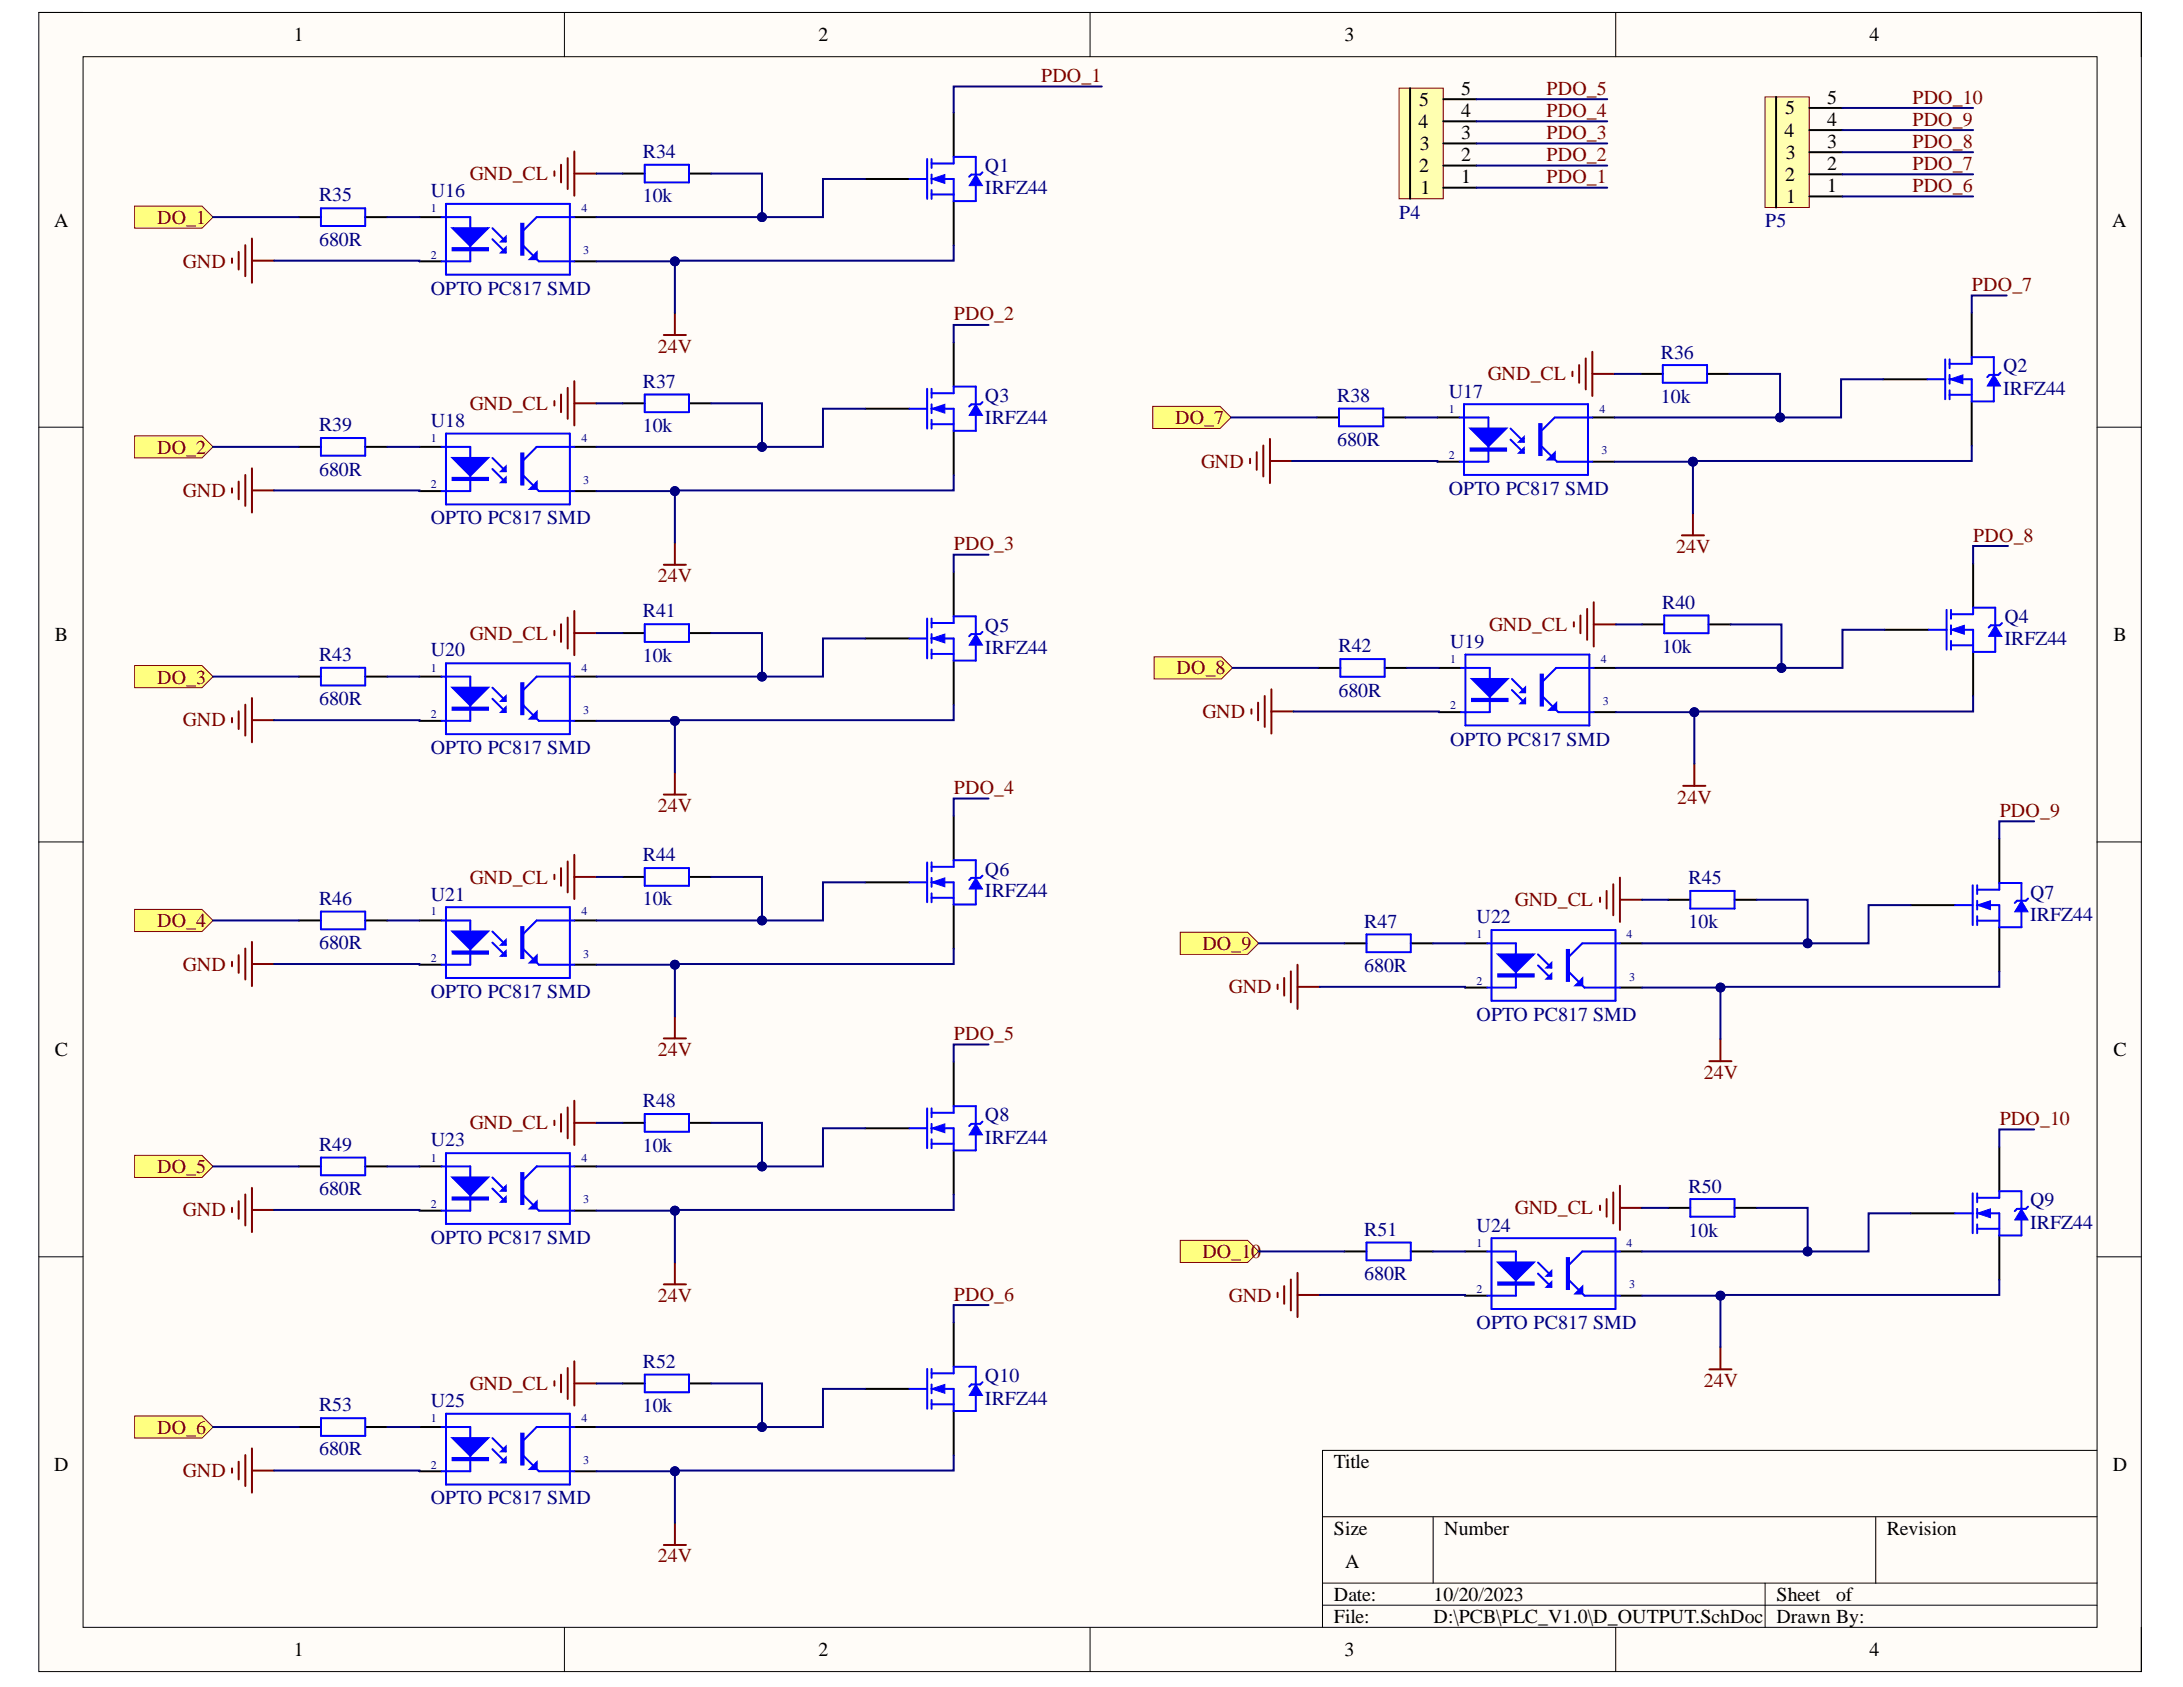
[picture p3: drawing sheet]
<svg xmlns="http://www.w3.org/2000/svg" width="279mm" height="216mm" viewBox="0 0 279 216" stroke-linecap="round" stroke-linejoin="round" font-family="sans-serif">
<defs><g id="words">
<g font-size="2.5">
<text x="37.6" y="5.2">1</text>
<text x="104.8" y="5.2">2</text>
<text x="172.1" y="5.2">3</text>
<text x="239.3" y="5.2">4</text>
<text x="181.5" y="16.4">4</text>
<text x="181.6" y="13.5">5</text>
<text x="187" y="17.8">3</text>
<text x="187" y="15">4</text>
<text x="187" y="12.1">5</text>
<text x="228.4" y="17.5">4</text>
<text x="228.5" y="14.6">5</text>
<text x="233.9" y="16.1">4</text>
<text x="233.9" y="13.3">5</text>
<text x="181.6" y="22.1">2</text>
<text x="181.7" y="19.2">3</text>
<text x="187" y="23.4">1</text>
<text x="187" y="20.6">2</text>
<text x="228.5" y="23.2">2</text>
<text x="228.5" y="20.3">3</text>
<text x="233.9" y="21.7">2</text>
<text x="233.9" y="18.9">3</text>
<text x="6.9" y="29">A</text>
<text x="181.8" y="24.9">1</text>
<text x="228.6" y="26">1</text>
<text x="233.9" y="24.6">1</text>
<text x="270.3" y="29">A</text>
<text x="7" y="82.1">B</text>
<text x="270.5" y="82.1">B</text>
<text x="7" y="135.1">C</text>
<text x="270.5" y="135.1">C</text>
<text x="6.9" y="188.2">D</text>
<text x="170.7" y="187.9">Title</text>
<text x="270.4" y="188.2">D</text>
<text x="170.7" y="196.4">Size</text>
<text x="184.8" y="196.4">Number</text>
<text x="241.5" y="196.4">Revision</text>
<text x="172.1" y="200.6">A</text>
<text x="170.7" y="204.9">Date:</text>
<text x="170.7" y="207.7">File:</text>
<text x="183.5" y="204.9">10/20/2023</text>
<text x="183.5" y="207.7">D:\PCB\PLC_V1.0\D_OUTPUT.SchDoc</text>
<text x="227.4" y="204.9">Sheet</text>
<text x="227.4" y="207.7">Drawn By:</text>
<text x="235" y="204.9">of</text>
<text x="37.6" y="212">1</text>
<text x="104.8" y="212">2</text>
<text x="172.1" y="212">3</text>
<text x="239.3" y="212">4</text>
</g>
<g font-size="2.5" fill="#800000">
<text x="133.3" y="10.5">PDO_1</text>
<text x="197.9" y="17.8">PDO_3</text>
<text x="197.9" y="15">PDO_4</text>
<text x="197.9" y="12.1">PDO_5</text>
<text x="244.8" y="16.1">PDO_9</text>
<text x="244.8" y="13.3">PDO_10</text>
<text x="60.1" y="23.1">GND_CL</text>
<text x="197.9" y="23.4">PDO_1</text>
<text x="197.9" y="20.6">PDO_2</text>
<text x="244.8" y="21.7">PDO_7</text>
<text x="244.8" y="18.9">PDO_8</text>
<text x="20.1" y="28.7">DO_1</text>
<text x="244.8" y="24.6">PDO_6</text>
<text x="23.4" y="34.2">GND</text>
<text x="122.1" y="41">PDO_2</text>
<text x="252.4" y="37.3">PDO_7</text>
<text x="84.2" y="45.1">24V</text>
<text x="60.1" y="52.5">GND_CL</text>
<text x="190.4" y="48.7">GND_CL</text>
<text x="20.1" y="58.1">DO_2</text>
<text x="150.4" y="54.3">DO_7</text>
<text x="153.7" y="59.8">GND</text>
<text x="23.4" y="63.6">GND</text>
<text x="122.1" y="70.4">PDO_3</text>
<text x="214.5" y="70.7">24V</text>
<text x="252.6" y="69.3">PDO_8</text>
<text x="84.2" y="74.5">24V</text>
<text x="60.1" y="81.9">GND_CL</text>
<text x="190.6" y="80.7">GND_CL</text>
<text x="20.1" y="87.5">DO_3</text>
<text x="150.6" y="86.3">DO_8</text>
<text x="23.4" y="93">GND</text>
<text x="153.9" y="91.9">GND</text>
<text x="122.1" y="101.6">PDO_4</text>
<text x="84.2" y="104">24V</text>
<text x="214.7" y="102.9">24V</text>
<text x="255.9" y="104.5">PDO_9</text>
<text x="60.1" y="113.1">GND_CL</text>
<text x="20.1" y="118.7">DO_4</text>
<text x="193.9" y="116">GND_CL</text>
<text x="23.4" y="124.2">GND</text>
<text x="153.9" y="121.5">DO_9</text>
<text x="157.3" y="127.1">GND</text>
<text x="84.2" y="135.1">24V</text>
<text x="122.1" y="133.1">PDO_5</text>
<text x="218.1" y="138.1">24V</text>
<text x="60.1" y="144.5">GND_CL</text>
<text x="255.9" y="144">PDO_10</text>
<text x="20.1" y="150.1">DO_5</text>
<text x="23.4" y="155.7">GND</text>
<text x="193.9" y="155.4">GND_CL</text>
<text x="153.9" y="161">DO_10</text>
<text x="84.2" y="166.7">24V</text>
<text x="122.1" y="166.5">PDO_6</text>
<text x="157.3" y="166.6">GND</text>
<text x="60.1" y="177.9">GND_CL</text>
<text x="218.1" y="177.5">24V</text>
<text x="20.1" y="183.5">DO_6</text>
<text x="23.4" y="189.1">GND</text>
<text x="84.2" y="200">24V</text>
</g>
<g font-size="2.5" fill="#000080">
<text x="82.3" y="20.2">R34</text>
<text x="126.1" y="22.1">Q1</text>
<text x="40.8" y="25.8">R35</text>
<text x="55.1" y="25.2">U16</text>
<text x="82.3" y="25.9">10k</text>
<text x="126.1" y="24.9">IRFZ44</text>
<text x="179.1" y="28">P4</text>
<text x="225.9" y="29.1">P5</text>
<text x="40.8" y="31.4">680R</text>
<text x="55.1" y="37.7">OPTO PC817 SMD</text>
<text x="212.6" y="45.9">R36</text>
<text x="256.4" y="47.7">Q2</text>
<text x="82.3" y="49.6">R37</text>
<text x="126.1" y="51.5">Q3</text>
<text x="171.1" y="51.5">R38</text>
<text x="185.4" y="50.9">U17</text>
<text x="212.6" y="51.6">10k</text>
<text x="256.4" y="50.5">IRFZ44</text>
<text x="40.8" y="55.2">R39</text>
<text x="55.1" y="54.6">U18</text>
<text x="82.3" y="55.3">10k</text>
<text x="126.1" y="54.3">IRFZ44</text>
<text x="171.1" y="57.1">680R</text>
<text x="40.8" y="60.9">680R</text>
<text x="185.4" y="63.3">OPTO PC817 SMD</text>
<text x="55.1" y="67.1">OPTO PC817 SMD</text>
<text x="212.7" y="77.9">R40</text>
<text x="82.3" y="79">R41</text>
<text x="126.1" y="80.9">Q5</text>
<text x="126.1" y="83.7">IRFZ44</text>
<text x="171.3" y="83.5">R42</text>
<text x="185.6" y="82.9">U19</text>
<text x="212.7" y="83.6">10k</text>
<text x="256.5" y="79.7">Q4</text>
<text x="256.5" y="82.6">IRFZ44</text>
<text x="40.8" y="84.6">R43</text>
<text x="55.1" y="84">U20</text>
<text x="82.3" y="84.7">10k</text>
<text x="171.3" y="89.2">680R</text>
<text x="40.8" y="90.3">680R</text>
<text x="185.6" y="95.4">OPTO PC817 SMD</text>
<text x="55.1" y="96.5">OPTO PC817 SMD</text>
<text x="82.3" y="110.2">R44</text>
<text x="126.1" y="112.1">Q6</text>
<text x="216.1" y="113.2">R45</text>
<text x="40.8" y="115.8">R46</text>
<text x="55.1" y="115.3">U21</text>
<text x="82.3" y="115.9">10k</text>
<text x="126.1" y="114.9">IRFZ44</text>
<text x="174.6" y="118.7">R47</text>
<text x="189" y="118.2">U22</text>
<text x="216.1" y="118.8">10k</text>
<text x="259.8" y="115">Q7</text>
<text x="259.8" y="117.8">IRFZ44</text>
<text x="40.8" y="121.4">680R</text>
<text x="174.6" y="124.4">680R</text>
<text x="55.1" y="127.7">OPTO PC817 SMD</text>
<text x="189" y="130.7">OPTO PC817 SMD</text>
<text x="82.3" y="141.7">R48</text>
<text x="126.1" y="143.5">Q8</text>
<text x="40.8" y="147.3">R49</text>
<text x="55.1" y="146.7">U23</text>
<text x="82.3" y="147.4">10k</text>
<text x="126.1" y="146.4">IRFZ44</text>
<text x="40.8" y="153">680R</text>
<text x="216.1" y="152.6">R50</text>
<text x="259.8" y="154.4">Q9</text>
<text x="55.1" y="159.2">OPTO PC817 SMD</text>
<text x="174.6" y="158.2">R51</text>
<text x="189" y="157.6">U24</text>
<text x="216.1" y="158.3">10k</text>
<text x="259.8" y="157.3">IRFZ44</text>
<text x="174.6" y="163.9">680R</text>
<text x="189" y="170">OPTO PC817 SMD</text>
<text x="82.3" y="175">R52</text>
<text x="126.1" y="176.9">Q10</text>
<text x="126.1" y="179.8">IRFZ44</text>
<text x="40.8" y="180.6">R53</text>
<text x="55.1" y="180.1">U25</text>
<text x="82.3" y="180.7">10k</text>
<text x="40.8" y="186.3">680R</text>
<text x="55.1" y="192.5">OPTO PC817 SMD</text>
</g>
<g font-size="1.5" fill="#000080">
<text x="55.1" y="27.1">1</text>
<text x="74.4" y="27.1">4</text>
<text x="55.1" y="33.1">2</text>
<text x="74.7" y="32.5">3</text>
<text x="185.4" y="52.8">1</text>
<text x="204.7" y="52.8">4</text>
<text x="55.1" y="56.5">1</text>
<text x="74.4" y="56.5">4</text>
<text x="185.4" y="58.7">2</text>
<text x="205" y="58.2">3</text>
<text x="55.1" y="62.5">2</text>
<text x="74.7" y="62">3</text>
<text x="55.1" y="86">1</text>
<text x="74.4" y="86">4</text>
<text x="185.6" y="84.9">1</text>
<text x="204.9" y="84.9">4</text>
<text x="55.1" y="91.9">2</text>
<text x="74.7" y="91.4">3</text>
<text x="185.6" y="90.8">2</text>
<text x="205.1" y="90.3">3</text>
<text x="55.1" y="117.1">1</text>
<text x="74.4" y="117.1">4</text>
<text x="55.1" y="123.1">2</text>
<text x="74.7" y="122.5">3</text>
<text x="189" y="120.1">1</text>
<text x="208.2" y="120.1">4</text>
<text x="208.5" y="125.5">3</text>
<text x="189" y="126">2</text>
<text x="55.1" y="148.7">1</text>
<text x="74.4" y="148.7">4</text>
<text x="55.1" y="154.6">2</text>
<text x="74.7" y="154">3</text>
<text x="189" y="159.6">1</text>
<text x="208.2" y="159.6">4</text>
<text x="189" y="165.5">2</text>
<text x="208.5" y="164.9">3</text>
<text x="55.1" y="182">1</text>
<text x="74.4" y="182">4</text>
<text x="55.1" y="188">2</text>
<text x="74.7" y="187.4">3</text>
</g>
</g></defs>
<path d="M5 1.6h269.1v212.3h-269.1z" fill-rule="evenodd" fill="#fffcf8"/>
<path d="M5 1.6h269.1v212.3h-269.1z" fill="none" stroke="#000" stroke-width=".13"/>
<path d="M10.6 7.3h257.8v201h-257.8z" fill-rule="evenodd" fill="#fffcf8"/>
<g fill="none" stroke="#000" stroke-width=".13">
<path d="M5 1.6h5.6M10.6 7.3h257.8v201h-257.8zM72.2 1.6v5.7M139.5 1.6v5.7M206.8 1.6v5.7M268.4 1.6h5.7v5.7M5 54.7h5.6M268.4 54.7h5.7M5 107.8h5.6M268.4 107.8h5.7M5 160.8h5.6M268.4 160.8h5.7"/>
<path d="M169.3 194.1h99.1M183.4 194.1v8.5M240.1 194.1v8.5M268.4 185.6h-99.1v22.7M72.2 208.3v5.6M139.5 208.3v5.6M169.3 202.6h99.1M169.3 205.4h99.1M206.8 208.3v5.6M225.9 202.6v5.7M274.1 208.3v5.6"/>
</g>
<path d="M53.7 27.8h2.8M53.7 33.4h2.8M73.5 27.8h2.8M73.5 33.4h2.8" fill="none" stroke="#000" stroke-width=".25"/>
<path d="M56.5 27.8h3.7v5.6h-3.7M57.1 26.1h15.8v9h-15.8zM63 29.2l1.7 1.7M63 30.6l1.7 1.7M67 31.5l2 1.9h4.5M73.5 27.8h-4.8l-1.7 1.7" fill="none" stroke="#00f" stroke-width=".25"/>
<path d="M57.9 29.2h4.6l-2.3 2.3z" fill="#00f"/>
<path d="M57.9 29.2h4.6l-2.3 2.3zM57.9 31.8h4.6v.2h-4.6z" fill="none" stroke="#00f" stroke-width=".25"/>
<path d="M57.9 31.9h4.6" fill="none" stroke="#00f" stroke-width=".28"/>
<path d="M64.2 32.3l.5-.5v.5z" fill="#00f"/>
<path d="M64.2 32.3l.5-.5v.5z" fill="none" stroke="#00f" stroke-width=".25"/>
<path d="M64.2 30.9l.5-.6v.6z" fill="#00f"/>
<path d="M64.2 30.9l.5-.6v.6zM66.7 28.6h.3v4h-.3z" fill="none" stroke="#00f" stroke-width=".25"/>
<path d="M66.8 28.6v4" fill="none" stroke="#00f" stroke-width=".29"/>
<path d="M68.7 32.3v.9h-.9z" fill="#00f"/>
<path d="M68.7 32.3v.9h-.9z" fill="none" stroke="#00f" stroke-width=".25"/>
<path d="M29.7 33.1v.5M30.5 32.2v2.3M31.4 31.4v3.9M32.2 30.5v5.7M32.2 33.4h2.9" fill="none" stroke="#800000" stroke-width=".25"/>
<path d="M179.1 11.3h5.6v14.1h-5.6z" fill-rule="evenodd" fill="#ffffb0"/>
<path d="M179.1 11.3h5.6v14.1h-5.6z" fill="none" stroke="#800000" stroke-width=".13"/>
<path d="M180.5 11.3v14.1M184.7 18.4h4.3M184.7 15.5h4.3M184.7 12.7h4.3M184.7 24h4.3M184.7 21.2h4.3" fill="none" stroke="#000" stroke-width=".25"/>
<path d="M225.9 12.4h5.7v14.2h-5.7z" fill-rule="evenodd" fill="#ffffb0"/>
<path d="M225.9 12.4h5.7v14.2h-5.7z" fill="none" stroke="#800000" stroke-width=".13"/>
<path d="M227.3 12.4v14.2M231.6 19.5h4.2M231.6 16.6h4.2M231.6 13.8h4.2M38.2 27.8h2.9M46.7 27.8h2.9M231.6 25.1h4.2M231.6 22.3h4.2" fill="none" stroke="#000" stroke-width=".25"/>
<path d="M41.1 26.7h5.6v2.2h-5.6z" fill="none" stroke="#00f" stroke-width=".25"/>
<path d="M17.2 26.4h8.7l1.4 1.4-1.4 1.4h-8.7z" fill-rule="evenodd" fill="#ffff80"/>
<path d="M17.2 26.4h8.7l1.4 1.4-1.4 1.4h-8.7z" fill="none" stroke="#800000" stroke-width=".13"/>
<path d="M122.1 14.4v5.7M110.7 22.9h5.7M122.1 25.7v5.7" fill="none" stroke="#000" stroke-width=".25"/>
<path d="M116.4 22.9h2.3M118.7 20.4v5.1M119.2 20.9h2.9M119.2 22.9h2.9v2.8M119.2 24.9h2.9M119.2 20.4v1.1M119.2 22.3v1.2M119.2 24.3v1.2" fill="none" stroke="#00f" stroke-width=".25"/>
<path d="M119.2 22.9l1.7-.6v1.2z" fill="#00f"/>
<path d="M119.2 22.9l1.7-.6v1.2z" fill="none" stroke="#00f" stroke-width=".13"/>
<path d="M122.1 20.9v-.8h2.8v2.2M124.9 23.8v1.9h-2.8" fill="none" stroke="#00f" stroke-width=".25"/>
<path d="M124.9 22.3l.8 1.5h-1.7z" fill="#00f"/>
<path d="M124.9 22.3l.8 1.5h-1.7z" fill="none" stroke="#00f" stroke-width=".13"/>
<path d="M82.5 21.1h5.7v2.2h-5.7zM125.7 22.1l-.2 .2h-1.2l-.3 .3M56.5 57.2h3.7v5.7h-3.7M57.1 55.5h15.8v9.1h-15.8zM63 58.6l1.7 1.7M73.5 57.2h-4.8l-1.7 1.7M63 60l1.7 1.7M67 60.9l2 2h4.5" fill="none" stroke="#00f" stroke-width=".25"/>
<path d="M79.7 22.2h2.8M88.2 22.2h2.8M53.7 57.2h2.8M73.5 57.2h2.8M53.7 62.9h2.8M73.5 62.9h2.8" fill="none" stroke="#000" stroke-width=".25"/>
<path d="M73.5 19.4v5.6M71 21.9v.6M71.8 21.1v2.2M72.7 20.2v4M73.5 22.2h2.8M85 42.9h2.8M86.4 40v2.9" fill="none" stroke="#800000" stroke-width=".25"/>
<path d="M57.9 58.6h4.6l-2.3 2.3z" fill="#00f"/>
<path d="M57.9 58.6h4.6l-2.3 2.3zM57.9 61.2h4.6v.2h-4.6z" fill="none" stroke="#00f" stroke-width=".25"/>
<path d="M57.9 61.3h4.6" fill="none" stroke="#00f" stroke-width=".28"/>
<path d="M64.2 61.7l.5-.5v.5z" fill="#00f"/>
<path d="M64.2 61.7l.5-.5v.5z" fill="none" stroke="#00f" stroke-width=".25"/>
<path d="M64.2 60.3l.5-.6v.6z" fill="#00f"/>
<path d="M66.7 58h.3v4h-.3zM64.2 60.3l.5-.6v.6z" fill="none" stroke="#00f" stroke-width=".25"/>
<path d="M66.8 58v4" fill="none" stroke="#00f" stroke-width=".29"/>
<path d="M68.7 61.7v.9h-.9z" fill="#00f"/>
<path d="M41.1 56.1h5.6v2.2h-5.6zM68.7 61.7v.9h-.9z" fill="none" stroke="#00f" stroke-width=".25"/>
<path d="M32.2 59.9v5.7M29.7 62.5v.5M30.5 61.6v2.3M31.4 60.8v3.9M32.2 62.8h2.9" fill="none" stroke="#800000" stroke-width=".25"/>
<path d="M38.2 57.2h2.9M46.7 57.2h2.9" fill="none" stroke="#000" stroke-width=".25"/>
<path d="M17.2 55.8h8.7l1.4 1.4-1.4 1.4h-8.7z" fill-rule="evenodd" fill="#ffff80"/>
<path d="M17.2 55.8h8.7l1.4 1.4-1.4 1.4h-8.7z" fill="none" stroke="#800000" stroke-width=".13"/>
<path d="M110.7 52.3h5.7M122.1 43.8v5.7M122.1 55.1v5.7" fill="none" stroke="#000" stroke-width=".25"/>
<path d="M116.4 52.3h2.3M118.7 49.8v5.1M119.2 50.3h2.9M119.2 52.3h2.9v2.8M119.2 54.3h2.9M119.2 49.8v1.1M119.2 51.7v1.2M119.2 53.7v1.2" fill="none" stroke="#00f" stroke-width=".25"/>
<path d="M119.2 52.3l1.7-.6v1.2z" fill="#00f"/>
<path d="M119.2 52.3l1.7-.6v1.2z" fill="none" stroke="#00f" stroke-width=".13"/>
<path d="M122.1 50.3v-.8h2.8v2.2M124.9 53.2v1.9h-2.8" fill="none" stroke="#00f" stroke-width=".25"/>
<path d="M124.9 51.7l.8 1.5h-1.7z" fill="#00f"/>
<path d="M124.9 51.7l.8 1.5h-1.7z" fill="none" stroke="#00f" stroke-width=".13"/>
<path d="M82.5 50.5h5.7v2.2h-5.7zM125.7 51.5l-.2 .2h-1.2l-.3 .3M56.5 86.6h3.7v5.7h-3.7M57.1 84.9h15.8v9.1h-15.8zM63 88l1.7 1.7M63 89.4l1.7 1.7M67 90.3l2 2h4.5M73.5 86.6h-4.8l-1.7 1.7" fill="none" stroke="#00f" stroke-width=".25"/>
<path d="M79.7 51.6h2.8M88.2 51.6h2.8M53.7 86.6h2.8M53.7 92.3h2.8M73.5 86.6h2.8M73.5 92.3h2.8" fill="none" stroke="#000" stroke-width=".25"/>
<path d="M71 51.3v.6M71.8 50.5v2.2M72.7 49.6v4M73.5 48.8v5.6M73.5 51.6h2.8M85 72.3h2.8M86.4 69.4v2.9" fill="none" stroke="#800000" stroke-width=".25"/>
<path d="M57.9 88h4.6l-2.3 2.3z" fill="#00f"/>
<path d="M57.9 88h4.6l-2.3 2.3zM57.9 90.6h4.6v.2h-4.6z" fill="none" stroke="#00f" stroke-width=".25"/>
<path d="M57.9 90.7h4.6" fill="none" stroke="#00f" stroke-width=".29"/>
<path d="M64.7 90.6v.5h-.5z" fill="#00f"/>
<path d="M64.7 90.6v.5h-.5z" fill="none" stroke="#00f" stroke-width=".25"/>
<path d="M64.7 89.1v.6h-.5z" fill="#00f"/>
<path d="M64.7 89.1v.6h-.5zM66.7 87.4h.3v4h-.3z" fill="none" stroke="#00f" stroke-width=".25"/>
<path d="M66.8 87.4v4" fill="none" stroke="#00f" stroke-width=".29"/>
<path d="M67.8 92l.9-.9v.9z" fill="#00f"/>
<path d="M41.1 85.5h5.6v2.2h-5.6zM67.8 92l.9-.9v.9z" fill="none" stroke="#00f" stroke-width=".25"/>
<path d="M29.7 91.9v.5M30.5 91v2.3M31.4 90.2v3.9M32.2 89.3v5.7M32.2 92.2h2.9" fill="none" stroke="#800000" stroke-width=".25"/>
<path d="M38.2 86.6h2.9M46.7 86.6h2.9" fill="none" stroke="#000" stroke-width=".25"/>
<path d="M17.2 85.2h8.7l1.4 1.4-1.4 1.4h-8.7z" fill-rule="evenodd" fill="#ffff80"/>
<path d="M17.2 85.2h8.7l1.4 1.4-1.4 1.4h-8.7z" fill="none" stroke="#800000" stroke-width=".13"/>
<path d="M122.1 73.2v5.7M110.7 81.7h5.7M122.1 84.5v5.7" fill="none" stroke="#000" stroke-width=".25"/>
<path d="M118.7 79.2v5.1M119.2 79.7h2.9M119.2 79.2v1.1M116.4 81.7h2.3M119.2 81.7h2.9v2.8M119.2 83.7h2.9M119.2 81.1v1.2M119.2 83.1v1.2" fill="none" stroke="#00f" stroke-width=".25"/>
<path d="M119.2 81.7l1.7-.6v1.2z" fill="#00f"/>
<path d="M119.2 81.7l1.7-.6v1.2z" fill="none" stroke="#00f" stroke-width=".13"/>
<path d="M122.1 79.7v-.8h2.8v2.2M124.9 82.6v1.9h-2.8" fill="none" stroke="#00f" stroke-width=".25"/>
<path d="M124.9 81.1l.8 1.5h-1.7z" fill="#00f"/>
<path d="M124.9 81.1l.8 1.5h-1.7z" fill="none" stroke="#00f" stroke-width=".13"/>
<path d="M82.5 79.9h5.7v2.3h-5.7zM125.7 80.9l-.2 .2h-1.2l-.3 .3M56.5 117.8h3.7v5.7h-3.7M57.1 116.1h15.8v9.1h-15.8zM63 119.2l1.7 1.7M73.5 117.8h-4.8l-1.7 1.7M63 120.6l1.7 1.7M67 121.5l2 2h4.5" fill="none" stroke="#00f" stroke-width=".25"/>
<path d="M79.7 81h2.8M88.2 81h2.8M53.7 117.8h2.8M73.5 117.8h2.8M53.7 123.5h2.8M73.5 123.5h2.8" fill="none" stroke="#000" stroke-width=".25"/>
<path d="M71.8 79.9v2.3M72.7 79v4M73.5 78.2v5.7M71 80.7v.6M73.5 81h2.8M86.4 98.9v2.8M85 101.7h2.8" fill="none" stroke="#800000" stroke-width=".25"/>
<path d="M57.9 119.2h4.6l-2.3 2.3z" fill="#00f"/>
<path d="M57.9 119.2h4.6l-2.3 2.3zM57.9 121.8h4.6v.2h-4.6z" fill="none" stroke="#00f" stroke-width=".25"/>
<path d="M57.9 121.9h4.6" fill="none" stroke="#00f" stroke-width=".29"/>
<path d="M64.2 122.3l.5-.5v.5z" fill="#00f"/>
<path d="M64.2 122.3l.5-.5v.5z" fill="none" stroke="#00f" stroke-width=".25"/>
<path d="M64.2 120.9l.5-.6v.6z" fill="#00f"/>
<path d="M66.7 118.7h.3v3.9h-.3zM64.2 120.9l.5-.6v.6z" fill="none" stroke="#00f" stroke-width=".25"/>
<path d="M66.8 118.7v3.9" fill="none" stroke="#00f" stroke-width=".29"/>
<path d="M68.7 122.3v.9h-.9z" fill="#00f"/>
<path d="M41.1 116.7h5.6v2.2h-5.6zM68.7 122.3v.9h-.9z" fill="none" stroke="#00f" stroke-width=".25"/>
<path d="M29.7 123.1v.6M30.5 122.2v2.3M31.4 121.4v4M32.2 120.5v5.7M32.2 123.4h2.9" fill="none" stroke="#800000" stroke-width=".25"/>
<path d="M38.2 117.8h2.9M46.7 117.8h2.9" fill="none" stroke="#000" stroke-width=".25"/>
<path d="M17.2 116.4h8.7l1.4 1.4-1.4 1.4h-8.7z" fill-rule="evenodd" fill="#ffff80"/>
<path d="M17.2 116.4h8.7l1.4 1.4-1.4 1.4h-8.7z" fill="none" stroke="#800000" stroke-width=".13"/>
<path d="M110.7 112.9h5.7M122.1 104.4v5.7M122.1 115.8v5.6" fill="none" stroke="#000" stroke-width=".25"/>
<path d="M116.4 112.9h2.3M118.7 110.4v5.1M119.2 110.9h2.9M119.2 112.9h2.9v2.9M119.2 114.9h2.9M119.2 110.4v1.1M119.2 112.4v1.1M119.2 114.3v1.2" fill="none" stroke="#00f" stroke-width=".25"/>
<path d="M119.2 112.9l1.7-.5v1.1z" fill="#00f"/>
<path d="M119.2 112.9l1.7-.5v1.1z" fill="none" stroke="#00f" stroke-width=".13"/>
<path d="M122.1 110.9v-.8h2.8v2.3M124.9 113.8v2h-2.8" fill="none" stroke="#00f" stroke-width=".25"/>
<path d="M124.9 112.4l.8 1.4h-1.7z" fill="#00f"/>
<path d="M124.9 112.4l.8 1.4h-1.7z" fill="none" stroke="#00f" stroke-width=".13"/>
<path d="M82.5 111.1h5.7v2.3h-5.7zM125.7 112.1l-.2 .3h-1.2l-.3 .2M56.5 149.3h3.7v5.6h-3.7M57.1 147.6h15.8v9h-15.8zM63 150.7l1.7 1.7M63 152.1l1.7 1.7M67 153l2 1.9h4.5M73.5 149.3h-4.8l-1.7 1.7" fill="none" stroke="#00f" stroke-width=".25"/>
<path d="M79.7 112.2h2.8M88.2 112.2h2.8M53.7 149.3h2.8M53.7 154.9h2.8M73.5 149.3h2.8M73.5 154.9h2.8" fill="none" stroke="#000" stroke-width=".25"/>
<path d="M71 111.9v.6M71.8 111.1v2.3M72.7 110.2v4M73.5 109.4v5.7M73.5 112.2h2.8M85 132.9h2.8M86.4 130.1v2.8" fill="none" stroke="#800000" stroke-width=".25"/>
<path d="M57.9 150.7h4.6l-2.3 2.3z" fill="#00f"/>
<path d="M57.9 150.7h4.6l-2.3 2.3zM57.9 153.2h4.6v.3h-4.6z" fill="none" stroke="#00f" stroke-width=".25"/>
<path d="M57.9 153.4h4.6" fill="none" stroke="#00f" stroke-width=".28"/>
<path d="M64.2 153.8l.5-.6v.6z" fill="#00f"/>
<path d="M64.2 153.8l.5-.6v.6z" fill="none" stroke="#00f" stroke-width=".25"/>
<path d="M64.2 152.4l.5-.6v.6z" fill="#00f"/>
<path d="M64.2 152.4l.5-.6v.6zM66.7 150.1h.3v4h-.3z" fill="none" stroke="#00f" stroke-width=".25"/>
<path d="M66.8 150.1v4" fill="none" stroke="#00f" stroke-width=".29"/>
<path d="M68.7 153.8v.9h-.9z" fill="#00f"/>
<path d="M41.1 148.1h5.6v2.3h-5.6zM68.7 153.8v.9h-.9z" fill="none" stroke="#00f" stroke-width=".25"/>
<path d="M29.7 154.6v.5M30.5 153.7v2.3M31.4 152.9v3.9M32.2 152v5.7M32.2 154.8h2.9" fill="none" stroke="#800000" stroke-width=".25"/>
<path d="M38.2 149.3h2.9M46.7 149.3h2.9" fill="none" stroke="#000" stroke-width=".25"/>
<path d="M17.2 147.9h8.7l1.4 1.4-1.4 1.4h-8.7z" fill-rule="evenodd" fill="#ffff80"/>
<path d="M17.2 147.9h8.7l1.4 1.4-1.4 1.4h-8.7z" fill="none" stroke="#800000" stroke-width=".13"/>
<path d="M122.1 135.9v5.7M110.7 144.4h5.7M122.1 147.2v5.7" fill="none" stroke="#000" stroke-width=".25"/>
<path d="M116.4 144.4h2.3M118.7 141.8v5.1M119.2 142.4h2.9M119.2 144.4h2.9v2.8M119.2 146.4h2.9M119.2 141.8v1.2M119.2 143.8v1.2M119.2 145.8v1.1" fill="none" stroke="#00f" stroke-width=".25"/>
<path d="M119.2 144.4l1.7-.6v1.2z" fill="#00f"/>
<path d="M119.2 144.4l1.7-.6v1.2z" fill="none" stroke="#00f" stroke-width=".13"/>
<path d="M122.1 142.4v-.8h2.8v2.2M124.9 145.2v2h-2.8" fill="none" stroke="#00f" stroke-width=".25"/>
<path d="M124.9 143.8l.8 1.4h-1.7z" fill="#00f"/>
<path d="M124.9 143.8l.8 1.4h-1.7z" fill="none" stroke="#00f" stroke-width=".13"/>
<path d="M82.5 142.6h5.7v2.2h-5.7zM125.7 143.5l-.2 .3h-1.2l-.3 .3M56.5 182.6h3.7v5.7h-3.7M57.1 180.9h15.8v9.1h-15.8zM63 184l1.7 1.7M63 185.5l1.7 1.7M67 186.3l2 2h4.5M73.5 182.6h-4.8l-1.7 1.7" fill="none" stroke="#00f" stroke-width=".25"/>
<path d="M79.7 143.7h2.8M88.2 143.7h2.8M53.7 182.6h2.8M53.7 188.3h2.8M73.5 182.6h2.8M73.5 188.3h2.8" fill="none" stroke="#000" stroke-width=".25"/>
<path d="M71 143.4v.6M71.8 142.6v2.2M72.7 141.7v4M73.5 140.9v5.6M73.5 143.7h2.8M85 164.4h2.8M86.4 161.5v2.9" fill="none" stroke="#800000" stroke-width=".25"/>
<path d="M57.9 184h4.6l-2.3 2.3z" fill="#00f"/>
<path d="M57.9 184h4.6l-2.3 2.3zM57.9 186.6h4.6v.3h-4.6z" fill="none" stroke="#00f" stroke-width=".25"/>
<path d="M57.9 186.7h4.6" fill="none" stroke="#00f" stroke-width=".29"/>
<path d="M64.7 186.6v.6h-.5z" fill="#00f"/>
<path d="M64.7 186.6v.6h-.5z" fill="none" stroke="#00f" stroke-width=".25"/>
<path d="M64.7 185.2v.5h-.5z" fill="#00f"/>
<path d="M64.7 185.2v.5h-.5zM66.7 183.5h.3v3.9h-.3z" fill="none" stroke="#00f" stroke-width=".25"/>
<path d="M66.9 183.5v3.9" fill="none" stroke="#00f" stroke-width=".29"/>
<path d="M67.8 188l.9-.8v.8z" fill="#00f"/>
<path d="M41.1 181.5h5.6v2.3h-5.6zM67.8 188l.9-.8v.8z" fill="none" stroke="#00f" stroke-width=".25"/>
<path d="M29.7 187.9v.6M30.5 187.1v2.2M31.4 186.2v4M32.2 185.4v5.6M32.2 188.2h2.9" fill="none" stroke="#800000" stroke-width=".25"/>
<path d="M38.2 182.6h2.9M46.7 182.6h2.9" fill="none" stroke="#000" stroke-width=".25"/>
<path d="M17.2 181.2h8.7l1.4 1.4-1.4 1.4h-8.7z" fill-rule="evenodd" fill="#ffff80"/>
<path d="M17.2 181.2h8.7l1.4 1.4-1.4 1.4h-8.7z" fill="none" stroke="#800000" stroke-width=".13"/>
<path d="M110.7 177.7h5.7M122.1 169.3v5.6M122.1 180.6v5.6" fill="none" stroke="#000" stroke-width=".25"/>
<path d="M116.4 177.7h2.3M118.7 175.2v5.1M119.2 175.8h2.9M119.2 177.7h2.9v2.9M119.2 179.7h2.9M119.2 175.2v1.1M119.2 177.2v1.1M119.2 179.2v1.1" fill="none" stroke="#00f" stroke-width=".25"/>
<path d="M119.2 177.7l1.7-.5v1.1z" fill="#00f"/>
<path d="M119.2 177.7l1.7-.5v1.1z" fill="none" stroke="#00f" stroke-width=".13"/>
<path d="M122.1 175.8v-.9h2.8v2.3M124.9 178.6v2h-2.8" fill="none" stroke="#00f" stroke-width=".25"/>
<path d="M124.9 177.2l.9 1.4h-1.8z" fill="#00f"/>
<path d="M124.9 177.2l.9 1.4h-1.8z" fill="none" stroke="#00f" stroke-width=".13"/>
<path d="M186.8 53.4h3.7v5.7h-3.7M187.4 51.7h15.8v9.1h-15.8zM193.3 54.8l1.7 1.7M193.3 56.3l1.7 1.7M197.3 57.1l2 2h4.5M203.8 53.4h-4.8l-1.7 1.7M82.5 175.9h5.7v2.3h-5.7zM125.8 176.9l-.3 .3h-1.2l-.3 .3" fill="none" stroke="#00f" stroke-width=".25"/>
<path d="M184 53.4h2.8M184 59.1h2.8M203.8 53.4h2.8M203.8 59.1h2.8M79.7 177.1h2.8M88.2 177.1h2.8" fill="none" stroke="#000" stroke-width=".25"/>
<path d="M71 176.8v.5M71.8 175.9v2.3M72.7 175.1v3.9M73.5 174.2v5.7M73.5 177.1h2.8M85 197.7h2.8M86.4 194.9v2.8" fill="none" stroke="#800000" stroke-width=".25"/>
<path d="M188.2 54.8h4.6l-2.3 2.3z" fill="#00f"/>
<path d="M188.2 54.8h4.6l-2.3 2.3zM188.2 57.4h4.6v.3h-4.6z" fill="none" stroke="#00f" stroke-width=".25"/>
<path d="M188.2 57.5h4.6" fill="none" stroke="#00f" stroke-width=".29"/>
<path d="M194.5 58l.5-.6v.6z" fill="#00f"/>
<path d="M194.5 58l.5-.6v.6z" fill="none" stroke="#00f" stroke-width=".25"/>
<path d="M194.5 56.5l.5-.5v.5z" fill="#00f"/>
<path d="M194.5 56.5l.5-.5v.5zM197 54.3h.3v3.9h-.3z" fill="none" stroke="#00f" stroke-width=".25"/>
<path d="M197.2 54.3v3.9" fill="none" stroke="#00f" stroke-width=".29"/>
<path d="M198.1 58.8l.9-.8v.8z" fill="#00f"/>
<path d="M171.4 52.3h5.6v2.3h-5.6zM198.1 58.8l.9-.8v.8z" fill="none" stroke="#00f" stroke-width=".25"/>
<path d="M160 58.7v.6M160.8 57.9v2.2M161.7 57v4M162.5 56.2v5.6M162.5 59h2.9" fill="none" stroke="#800000" stroke-width=".25"/>
<path d="M168.5 53.4h2.9M177 53.4h2.9" fill="none" stroke="#000" stroke-width=".25"/>
<path d="M147.5 52h8.7l1.4 1.4-1.4 1.4h-8.7z" fill-rule="evenodd" fill="#ffff80"/>
<path d="M147.5 52h8.7l1.4 1.4-1.4 1.4h-8.7z" fill="none" stroke="#800000" stroke-width=".13"/>
<path d="M241 48.5h5.7M252.4 40v5.7M252.4 51.4v5.6" fill="none" stroke="#000" stroke-width=".25"/>
<path d="M246.7 48.5h2.3M249 46v5.1M249.5 46.6h2.9M249.5 48.5h2.9v2.9M249.5 50.5h2.9M249.5 46v1.1M249.5 48v1.1M249.5 50v1.1" fill="none" stroke="#00f" stroke-width=".25"/>
<path d="M249.5 48.5l1.7-.5v1.1z" fill="#00f"/>
<path d="M249.5 48.5l1.7-.5v1.1z" fill="none" stroke="#00f" stroke-width=".13"/>
<path d="M252.4 46.6v-.9h2.8v2.3M255.2 49.4v2h-2.8" fill="none" stroke="#00f" stroke-width=".25"/>
<path d="M255.2 48l.8 1.4h-1.7z" fill="#00f"/>
<path d="M255.2 48l.8 1.4h-1.7z" fill="none" stroke="#00f" stroke-width=".13"/>
<path d="M212.8 46.7h5.7v2.3h-5.7zM256 47.7l-.2 .3h-1.2l-.3 .3M187 85.5h3.7v5.6h-3.7M187.6 83.8h15.8v9h-15.8zM193.5 86.9l1.7 1.7M193.5 88.3l1.7 1.7M197.5 89.2l1.9 1.9h4.6M204 85.5h-4.8l-1.7 1.7" fill="none" stroke="#00f" stroke-width=".25"/>
<path d="M210 47.9h2.8M218.5 47.9h2.8M184.2 85.5h2.8M184.2 91.1h2.8M204 85.5h2.8M204 91.1h2.8" fill="none" stroke="#000" stroke-width=".25"/>
<path d="M201.3 47.6v.5M202.1 46.7v2.3M203 45.9v3.9M203.8 45v5.7M203.8 47.9h2.8M215.3 68.5h2.8M216.7 65.7v2.8" fill="none" stroke="#800000" stroke-width=".25"/>
<path d="M188.4 86.9h4.5l-2.2 2.3z" fill="#00f"/>
<path d="M188.4 86.9h4.5l-2.2 2.3zM188.4 89.4h4.5v.3h-4.5z" fill="none" stroke="#00f" stroke-width=".25"/>
<path d="M188.4 89.6h4.5" fill="none" stroke="#00f" stroke-width=".29"/>
<path d="M195.2 89.4v.6h-.6z" fill="#00f"/>
<path d="M195.2 89.4v.6h-.6z" fill="none" stroke="#00f" stroke-width=".25"/>
<path d="M195.2 88v.6h-.6z" fill="#00f"/>
<path d="M195.2 88v.6h-.6zM197.2 86.3h.3v4h-.3z" fill="none" stroke="#00f" stroke-width=".25"/>
<path d="M197.3 86.3v4" fill="none" stroke="#00f" stroke-width=".29"/>
<path d="M198.3 90.9l.9-.9v.9z" fill="#00f"/>
<path d="M171.6 84.3v2.3M171.6 84.3h5.6v2.3h-5.6M198.3 90.9l.9-.9v.9z" fill="none" stroke="#00f" stroke-width=".25"/>
<path d="M160.2 90.8v.5M161 89.9v2.3M161.9 89.1v3.9M162.7 88.2v5.7M162.7 91.1h2.9" fill="none" stroke="#800000" stroke-width=".25"/>
<path d="M168.7 85.5h2.9M177.2 85.5h2.9" fill="none" stroke="#000" stroke-width=".25"/>
<path d="M147.7 84.1h8.6l1.4 1.4-1.4 1.4h-8.6z" fill-rule="evenodd" fill="#ffff80"/>
<path d="M147.7 84.1h8.6l1.4 1.4-1.4 1.4h-8.6z" fill="none" stroke="#800000" stroke-width=".13"/>
<path d="M252.5 72.1v5.7M241.2 80.6h5.7M252.5 83.4v5.7" fill="none" stroke="#000" stroke-width=".25"/>
<path d="M249.1 78.1v5M249.7 78.6h2.8M249.7 78.1v1.1M246.9 80.6h2.2M249.7 80.6h2.8v2.8M249.7 82.6h2.8M249.7 80v1.2M249.7 82v1.1" fill="none" stroke="#00f" stroke-width=".25"/>
<path d="M249.7 80.6l1.7-.6v1.2z" fill="#00f"/>
<path d="M249.7 80.6l1.7-.6v1.2z" fill="none" stroke="#00f" stroke-width=".13"/>
<path d="M252.5 78.6v-.8h2.9v2.2M255.4 81.4v2h-2.9" fill="none" stroke="#00f" stroke-width=".25"/>
<path d="M255.4 80l.8 1.4h-1.7z" fill="#00f"/>
<path d="M255.4 80l.8 1.4h-1.7z" fill="none" stroke="#00f" stroke-width=".13"/>
<path d="M213 78.8h5.7v2.2h-5.7zM256.2 79.8l-.3 .2h-1.1l-.3 .3M190.9 119h15.9v9.1h-15.9zM190.3 120.7h3.7v5.7h-3.7M196.8 122.1l1.8 1.7M196.8 123.6l1.8 1.6M200.8 124.4l2 2h4.5M207.3 120.7h-4.8l-1.7 1.7" fill="none" stroke="#00f" stroke-width=".25"/>
<path d="M210.2 79.9h2.8M218.7 79.9h2.8M187.5 120.7h2.8M187.5 126.4h2.8M207.3 120.7h2.9M207.3 126.4h2.9" fill="none" stroke="#000" stroke-width=".25"/>
<path d="M201.4 79.6v.6M202.3 78.8v2.2M203.1 77.9v4M204 77.1v5.6M204 79.9h2.8M216.9 97.7v2.9M215.4 100.6h2.9" fill="none" stroke="#800000" stroke-width=".25"/>
<path d="M191.8 122.1h4.5l-2.3 2.3z" fill="#00f"/>
<path d="M191.8 122.1h4.5l-2.3 2.3zM191.8 124.7h4.5v.3h-4.5z" fill="none" stroke="#00f" stroke-width=".25"/>
<path d="M191.8 124.8h4.5" fill="none" stroke="#00f" stroke-width=".29"/>
<path d="M198 125.2l.6-.5v.5z" fill="#00f"/>
<path d="M198 125.2l.6-.5v.5z" fill="none" stroke="#00f" stroke-width=".25"/>
<path d="M198 123.8l.6-.5v.5z" fill="#00f"/>
<path d="M198 123.8l.6-.5v.5zM200.5 121.6h.3v3.9h-.3z" fill="none" stroke="#00f" stroke-width=".25"/>
<path d="M200.7 121.6v3.9" fill="none" stroke="#00f" stroke-width=".27"/>
<path d="M202.5 125.2v.9h-.8z" fill="#00f"/>
<path d="M174.9 119.6h5.7v2.3h-5.7zM202.5 125.2v.9h-.8z" fill="none" stroke="#00f" stroke-width=".25"/>
<path d="M163.5 126v.6M164.4 125.2v2.2M165.2 124.3v4M166.1 123.5v5.6M166.1 126.3h2.8" fill="none" stroke="#800000" stroke-width=".25"/>
<path d="M172.1 120.7h2.8M180.6 120.7h2.8" fill="none" stroke="#000" stroke-width=".25"/>
<path d="M151.1 119.3h8.6l1.4 1.4-1.4 1.4h-8.6z" fill-rule="evenodd" fill="#ffff80"/>
<path d="M151.1 119.3h8.6l1.4 1.4-1.4 1.4h-8.6z" fill="none" stroke="#800000" stroke-width=".13"/>
<path d="M244.6 115.8h5.6M255.9 107.3v5.7M255.9 118.7v5.6" fill="none" stroke="#000" stroke-width=".25"/>
<path d="M250.2 115.8h2.3M252.5 113.3v5.1M253.1 113.9h2.8M253.1 115.8h2.8v2.9M253.1 117.8h2.8M253.1 113.3v1.1M253.1 115.3v1.1M253.1 117.3v1.1" fill="none" stroke="#00f" stroke-width=".25"/>
<path d="M253.1 115.8l1.7-.5v1.1z" fill="#00f"/>
<path d="M253.1 115.8l1.7-.5v1.1z" fill="none" stroke="#00f" stroke-width=".13"/>
<path d="M255.9 113.9v-.9h2.8v2.3M258.7 116.7v2h-2.8" fill="none" stroke="#00f" stroke-width=".25"/>
<path d="M258.7 115.3l.9 1.4h-1.7z" fill="#00f"/>
<path d="M258.7 115.3l.9 1.4h-1.7z" fill="none" stroke="#00f" stroke-width=".13"/>
<path d="M216.3 114h5.7v2.3h-5.7zM259.6 115l-.3 .3h-1.1l-.3 .3M190.9 158.5h15.9v9h-15.9zM190.3 160.2h3.7v5.6h-3.7M196.8 161.6l1.8 1.7M196.8 163l1.8 1.7M200.8 163.8l2 2h4.5M207.3 160.2h-4.8l-1.7 1.7" fill="none" stroke="#00f" stroke-width=".25"/>
<path d="M213.5 115.2h2.8M222 115.2h2.8M187.5 160.2h2.8M187.5 165.8h2.8M207.3 160.2h2.9M207.3 165.8h2.9" fill="none" stroke="#000" stroke-width=".25"/>
<path d="M204.8 114.9v.5M205.6 114v2.3M206.5 113.2v3.9M207.3 112.3v5.7M207.3 115.2h2.9M218.8 135.8h2.8M220.2 133v2.8" fill="none" stroke="#800000" stroke-width=".25"/>
<path d="M191.8 161.6h4.5l-2.3 2.2z" fill="#00f"/>
<path d="M191.8 161.6h4.5l-2.3 2.2zM191.8 164.1h4.5v.3h-4.5z" fill="none" stroke="#00f" stroke-width=".25"/>
<path d="M191.8 164.3h4.5" fill="none" stroke="#00f" stroke-width=".29"/>
<path d="M198 164.7l.6-.6v.6z" fill="#00f"/>
<path d="M198 164.7l.6-.6v.6z" fill="none" stroke="#00f" stroke-width=".25"/>
<path d="M198 163.3l.6-.6v.6z" fill="#00f"/>
<path d="M198 163.3l.6-.6v.6zM200.5 161h.3v4h-.3z" fill="none" stroke="#00f" stroke-width=".25"/>
<path d="M200.7 161v4" fill="none" stroke="#00f" stroke-width=".27"/>
<path d="M201.7 165.5l.8-.8v.8z" fill="#00f"/>
<path d="M174.9 159h5.7v2.3h-5.7zM201.7 165.5l.8-.8v.8z" fill="none" stroke="#00f" stroke-width=".25"/>
<path d="M163.5 165.4v.6M164.4 164.6v2.3M165.2 163.7v4M166.1 162.9v5.7M166.1 165.7h2.8" fill="none" stroke="#800000" stroke-width=".25"/>
<path d="M172.1 160.2h2.8M180.6 160.2h2.8" fill="none" stroke="#000" stroke-width=".25"/>
<path d="M151.1 158.7h8.6l1.4 1.5-1.4 1.4h-8.6z" fill-rule="evenodd" fill="#ffff80"/>
<path d="M151.1 158.7h8.6l1.4 1.5-1.4 1.4h-8.6z" fill="none" stroke="#800000" stroke-width=".13"/>
<path d="M244.6 155.3h5.6M255.9 146.8v5.6M255.9 158.1v5.7" fill="none" stroke="#000" stroke-width=".25"/>
<path d="M250.2 155.3h2.3M252.5 152.7v5.1M253.1 153.3h2.8M253.1 155.3h2.8v2.8M253.1 157.3h2.8M253.1 152.7v1.2M253.1 154.7v1.1M253.1 156.7v1.1" fill="none" stroke="#00f" stroke-width=".25"/>
<path d="M253.1 155.3l1.7-.6v1.1z" fill="#00f"/>
<path d="M253.1 155.3l1.7-.6v1.1z" fill="none" stroke="#00f" stroke-width=".13"/>
<path d="M255.9 153.3v-.9h2.8v2.3M258.7 156.1v2h-2.8" fill="none" stroke="#00f" stroke-width=".25"/>
<path d="M258.7 154.7l.9 1.4h-1.7z" fill="#00f"/>
<path d="M258.7 154.7l.9 1.4h-1.7z" fill="none" stroke="#00f" stroke-width=".13"/>
<path d="M216.3 153.5h5.7v2.2h-5.7zM259.6 154.4l-.3 .3h-1.1l-.3 .3" fill="none" stroke="#00f" stroke-width=".25"/>
<path d="M213.5 154.6h2.8M222 154.6h2.8" fill="none" stroke="#000" stroke-width=".25"/>
<path d="M204.8 154.3v.6M205.6 153.5v2.2M206.5 152.6v4M207.3 151.8v5.6M207.3 154.6h2.9M218.8 175.2h2.8M220.2 172.4v2.8" fill="none" stroke="#800000" stroke-width=".25"/>
<path d="M76.3 33.4h10.1v6.6" fill="none" stroke="#000080" stroke-width=".25"/>
<circle cx="86.4" cy="33.4" r=".57" fill="#000080"/>
<circle cx="86.4" cy="33.4" r=".57" fill="none" stroke="#000080" stroke-width=".13"/>
<g fill="none" stroke="#000080" stroke-width=".25">
<path d="M189 18.4h16.7M189 15.5h16.7M189 12.7h16.7M235.8 19.5h16.7M235.8 16.6h16.7M235.8 13.8h16.7M27.3 27.8h10.9M35.1 33.4h18.6M49.6 27.8h4.1M91 22.2h6.5v5.6M189 24h16.7M189 21.2h16.7"/>
<path d="M235.8 25.1h16.7M235.8 22.3h16.7"/>
</g>
<circle cx="97.5" cy="27.8" r=".57" fill="#000080"/>
<circle cx="97.5" cy="27.8" r=".57" fill="none" stroke="#000080" stroke-width=".13"/>
<path d="M122.1 31.4v2h-35.7" fill="none" stroke="#000080" stroke-width=".25"/>
<circle cx="86.4" cy="33.4" r=".57" fill="#000080"/>
<circle cx="86.4" cy="33.4" r=".57" fill="none" stroke="#000080" stroke-width=".13"/>
<path d="M76.3 22.2h3.4M76.3 62.9h10.1v6.5" fill="none" stroke="#000080" stroke-width=".25"/>
<circle cx="86.4" cy="62.9" r=".57" fill="#000080"/>
<circle cx="86.4" cy="62.9" r=".57" fill="none" stroke="#000080" stroke-width=".13"/>
<path d="M27.3 57.2h10.9M49.6 57.2h4.1M91 51.6h6.5v5.6M35.1 62.8h18.6v.1" fill="none" stroke="#000080" stroke-width=".25"/>
<circle cx="97.5" cy="57.2" r=".57" fill="#000080"/>
<circle cx="97.5" cy="57.2" r=".57" fill="none" stroke="#000080" stroke-width=".13"/>
<path d="M122.1 60.8v2h-35.7v.1" fill="none" stroke="#000080" stroke-width=".25"/>
<circle cx="86.4" cy="62.9" r=".57" fill="#000080"/>
<circle cx="86.4" cy="62.9" r=".57" fill="none" stroke="#000080" stroke-width=".13"/>
<path d="M76.3 51.6h3.4M126.5 41.6h-4.4v2.2M76.3 92.3h10.1v6.6" fill="none" stroke="#000080" stroke-width=".25"/>
<circle cx="86.4" cy="92.3" r=".57" fill="#000080"/>
<circle cx="86.4" cy="92.3" r=".57" fill="none" stroke="#000080" stroke-width=".13"/>
<path d="M27.3 86.6h10.9M35.1 92.2h18.6v.1M49.6 86.6h4.1M91 81h6.5v5.6" fill="none" stroke="#000080" stroke-width=".25"/>
<circle cx="97.5" cy="86.6" r=".57" fill="#000080"/>
<circle cx="97.5" cy="86.6" r=".57" fill="none" stroke="#000080" stroke-width=".13"/>
<path d="M122.1 90.2v2h-35.7v.1" fill="none" stroke="#000080" stroke-width=".25"/>
<circle cx="86.4" cy="92.3" r=".57" fill="#000080"/>
<circle cx="86.4" cy="92.3" r=".57" fill="none" stroke="#000080" stroke-width=".13"/>
<path d="M126.5 71h-4.4v2.2M76.3 81h3.4M76.3 123.5h10.1v6.6" fill="none" stroke="#000080" stroke-width=".25"/>
<circle cx="86.4" cy="123.5" r=".57" fill="#000080"/>
<circle cx="86.4" cy="123.5" r=".57" fill="none" stroke="#000080" stroke-width=".13"/>
<path d="M27.3 117.8h10.9M49.6 117.8h4.1M91 112.2h6.5v5.6M35.1 123.4h18.6v.1" fill="none" stroke="#000080" stroke-width=".25"/>
<circle cx="97.5" cy="117.8" r=".57" fill="#000080"/>
<circle cx="97.5" cy="117.8" r=".57" fill="none" stroke="#000080" stroke-width=".13"/>
<path d="M122.1 121.4v2h-35.7v.1" fill="none" stroke="#000080" stroke-width=".25"/>
<circle cx="86.4" cy="123.5" r=".57" fill="#000080"/>
<circle cx="86.4" cy="123.5" r=".57" fill="none" stroke="#000080" stroke-width=".13"/>
<path d="M76.3 112.2h3.4M126.5 102.2h-4.4v2.2M76.3 154.9h10.1v6.6" fill="none" stroke="#000080" stroke-width=".25"/>
<circle cx="86.4" cy="154.9" r=".57" fill="#000080"/>
<circle cx="86.4" cy="154.9" r=".57" fill="none" stroke="#000080" stroke-width=".13"/>
<path d="M27.3 149.3h10.9M35.1 154.8h18.6v.1M49.6 149.3h4.1M91 143.7h6.5v5.6" fill="none" stroke="#000080" stroke-width=".25"/>
<circle cx="97.5" cy="149.3" r=".57" fill="#000080"/>
<circle cx="97.5" cy="149.3" r=".57" fill="none" stroke="#000080" stroke-width=".13"/>
<path d="M122.1 152.9v1.9h-35.7v.1" fill="none" stroke="#000080" stroke-width=".25"/>
<circle cx="86.4" cy="154.9" r=".57" fill="#000080"/>
<circle cx="86.4" cy="154.9" r=".57" fill="none" stroke="#000080" stroke-width=".13"/>
<path d="M126.5 133.7h-4.4v2.2M76.3 143.7h3.4M76.3 188.3h10.1v6.6" fill="none" stroke="#000080" stroke-width=".25"/>
<circle cx="86.4" cy="188.3" r=".57" fill="#000080"/>
<circle cx="86.4" cy="188.3" r=".57" fill="none" stroke="#000080" stroke-width=".13"/>
<path d="M91 177.1h6.5v5.5M27.3 182.6h10.9M35.1 188.2h18.6v.1M49.6 182.6h4.1" fill="none" stroke="#000080" stroke-width=".25"/>
<circle cx="97.5" cy="182.6" r=".57" fill="#000080"/>
<circle cx="97.5" cy="182.6" r=".57" fill="none" stroke="#000080" stroke-width=".13"/>
<path d="M122.1 186.2v2h-35.7v.1" fill="none" stroke="#000080" stroke-width=".25"/>
<circle cx="86.4" cy="188.3" r=".57" fill="#000080"/>
<circle cx="86.4" cy="188.3" r=".57" fill="none" stroke="#000080" stroke-width=".13"/>
<path d="M110.7 144.4h-5.4v4.9h-29M76.3 177.1h3.4M126.5 167h-4.4v2.3" fill="none" stroke="#000080" stroke-width=".25"/>
<circle cx="97.5" cy="149.3" r=".57" fill="#000080"/>
<circle cx="97.5" cy="149.3" r=".57" fill="none" stroke="#000080" stroke-width=".13"/>
<path d="M110.7 112.9h-5.4v4.9h-29" fill="none" stroke="#000080" stroke-width=".25"/>
<circle cx="97.5" cy="117.8" r=".57" fill="#000080"/>
<circle cx="97.5" cy="117.8" r=".57" fill="none" stroke="#000080" stroke-width=".13"/>
<path d="M110.7 81.7h-5.4v4.9h-29" fill="none" stroke="#000080" stroke-width=".25"/>
<circle cx="97.5" cy="86.6" r=".57" fill="#000080"/>
<circle cx="97.5" cy="86.6" r=".57" fill="none" stroke="#000080" stroke-width=".13"/>
<path d="M110.7 52.3h-5.4v4.9h-29" fill="none" stroke="#000080" stroke-width=".25"/>
<circle cx="97.5" cy="57.2" r=".57" fill="#000080"/>
<circle cx="97.5" cy="57.2" r=".57" fill="none" stroke="#000080" stroke-width=".13"/>
<path d="M110.7 22.9h-5.4v4.9h-29" fill="none" stroke="#000080" stroke-width=".25"/>
<circle cx="97.5" cy="27.8" r=".57" fill="#000080"/>
<circle cx="97.5" cy="27.8" r=".57" fill="none" stroke="#000080" stroke-width=".13"/>
<path d="M110.7 177.7h-5.4v4.9h-29" fill="none" stroke="#000080" stroke-width=".25"/>
<circle cx="97.5" cy="182.6" r=".57" fill="#000080"/>
<circle cx="97.5" cy="182.6" r=".57" fill="none" stroke="#000080" stroke-width=".13"/>
<path d="M206.6 59.1h10.1v6.6" fill="none" stroke="#000080" stroke-width=".25"/>
<circle cx="216.7" cy="59.1" r=".57" fill="#000080"/>
<circle cx="216.7" cy="59.1" r=".57" fill="none" stroke="#000080" stroke-width=".13"/>
<path d="M157.6 53.4h10.9M165.4 59h18.6v.1M179.9 53.4h4.1M221.3 47.9h6.5v5.5" fill="none" stroke="#000080" stroke-width=".25"/>
<circle cx="227.8" cy="53.4" r=".56" fill="#000080"/>
<circle cx="227.8" cy="53.4" r=".56" fill="none" stroke="#000080" stroke-width=".13"/>
<path d="M252.4 57v2h-35.7v.1" fill="none" stroke="#000080" stroke-width=".25"/>
<circle cx="216.7" cy="59.1" r=".57" fill="#000080"/>
<circle cx="216.7" cy="59.1" r=".57" fill="none" stroke="#000080" stroke-width=".13"/>
<path d="M256.8 37.8h-4.4v2.2M206.6 47.9h3.4M241 48.5h-5.4v4.9h-29" fill="none" stroke="#000080" stroke-width=".25"/>
<circle cx="227.8" cy="53.4" r=".56" fill="#000080"/>
<circle cx="227.8" cy="53.4" r=".56" fill="none" stroke="#000080" stroke-width=".13"/>
<path d="M206.8 91.1h10.1v6.6" fill="none" stroke="#000080" stroke-width=".25"/>
<circle cx="216.9" cy="91.1" r=".57" fill="#000080"/>
<circle cx="216.9" cy="91.1" r=".57" fill="none" stroke="#000080" stroke-width=".13"/>
<path d="M221.5 79.9h6.5v5.6M157.7 85.5h11M165.6 91.1h18.6M180.1 85.5h4.1" fill="none" stroke="#000080" stroke-width=".25"/>
<circle cx="228" cy="85.5" r=".57" fill="#000080"/>
<circle cx="228" cy="85.5" r=".57" fill="none" stroke="#000080" stroke-width=".13"/>
<path d="M252.5 89.1v2h-35.6" fill="none" stroke="#000080" stroke-width=".25"/>
<circle cx="216.9" cy="91.1" r=".57" fill="#000080"/>
<circle cx="216.9" cy="91.1" r=".57" fill="none" stroke="#000080" stroke-width=".13"/>
<path d="M206.8 79.9h3.4M257 69.9h-4.5v2.2M241.2 80.6h-5.4v4.9h-29" fill="none" stroke="#000080" stroke-width=".25"/>
<circle cx="228" cy="85.5" r=".57" fill="#000080"/>
<circle cx="228" cy="85.5" r=".57" fill="none" stroke="#000080" stroke-width=".13"/>
<path d="M210.2 126.4h10v6.6" fill="none" stroke="#000080" stroke-width=".25"/>
<circle cx="220.2" cy="126.4" r=".56" fill="#000080"/>
<circle cx="220.2" cy="126.4" r=".56" fill="none" stroke="#000080" stroke-width=".13"/>
<path d="M224.8 115.2h6.6v5.5M161.1 120.7h11M168.9 126.3h18.6v.1M183.4 120.7h4.1" fill="none" stroke="#000080" stroke-width=".25"/>
<circle cx="231.4" cy="120.7" r=".57" fill="#000080"/>
<circle cx="231.4" cy="120.7" r=".57" fill="none" stroke="#000080" stroke-width=".13"/>
<path d="M255.9 124.3v2h-35.7v.1" fill="none" stroke="#000080" stroke-width=".25"/>
<circle cx="220.2" cy="126.4" r=".56" fill="#000080"/>
<circle cx="220.2" cy="126.4" r=".56" fill="none" stroke="#000080" stroke-width=".13"/>
<path d="M210.2 115.2h3.3M244.6 115.8h-5.4v4.9h-29M260.3 105.1h-4.4v2.2" fill="none" stroke="#000080" stroke-width=".25"/>
<circle cx="231.4" cy="120.7" r=".57" fill="#000080"/>
<circle cx="231.4" cy="120.7" r=".57" fill="none" stroke="#000080" stroke-width=".13"/>
<path d="M210.2 165.8h10v6.6" fill="none" stroke="#000080" stroke-width=".25"/>
<circle cx="220.2" cy="165.8" r=".56" fill="#000080"/>
<circle cx="220.2" cy="165.8" r=".56" fill="none" stroke="#000080" stroke-width=".13"/>
<path d="M224.8 154.6h6.6v5.6M161.1 160.2h11M168.9 165.7h18.6v.1M183.4 160.2h4.1" fill="none" stroke="#000080" stroke-width=".25"/>
<circle cx="231.4" cy="160.2" r=".57" fill="#000080"/>
<circle cx="231.4" cy="160.2" r=".57" fill="none" stroke="#000080" stroke-width=".13"/>
<path d="M255.9 163.8v1.9h-35.7v.1" fill="none" stroke="#000080" stroke-width=".25"/>
<circle cx="220.2" cy="165.8" r=".56" fill="#000080"/>
<circle cx="220.2" cy="165.8" r=".56" fill="none" stroke="#000080" stroke-width=".13"/>
<path d="M210.2 154.6h3.3M244.6 155.3h-5.4v4.9h-29M260.3 144.5h-4.4v2.3" fill="none" stroke="#000080" stroke-width=".25"/>
<circle cx="231.4" cy="160.2" r=".57" fill="#000080"/>
<circle cx="231.4" cy="160.2" r=".57" fill="none" stroke="#000080" stroke-width=".13"/>
<path d="M141 11.1h-18.9v3.3" fill="none" stroke="#000080" stroke-width=".25"/>
<use href="#words"/>
</svg>
